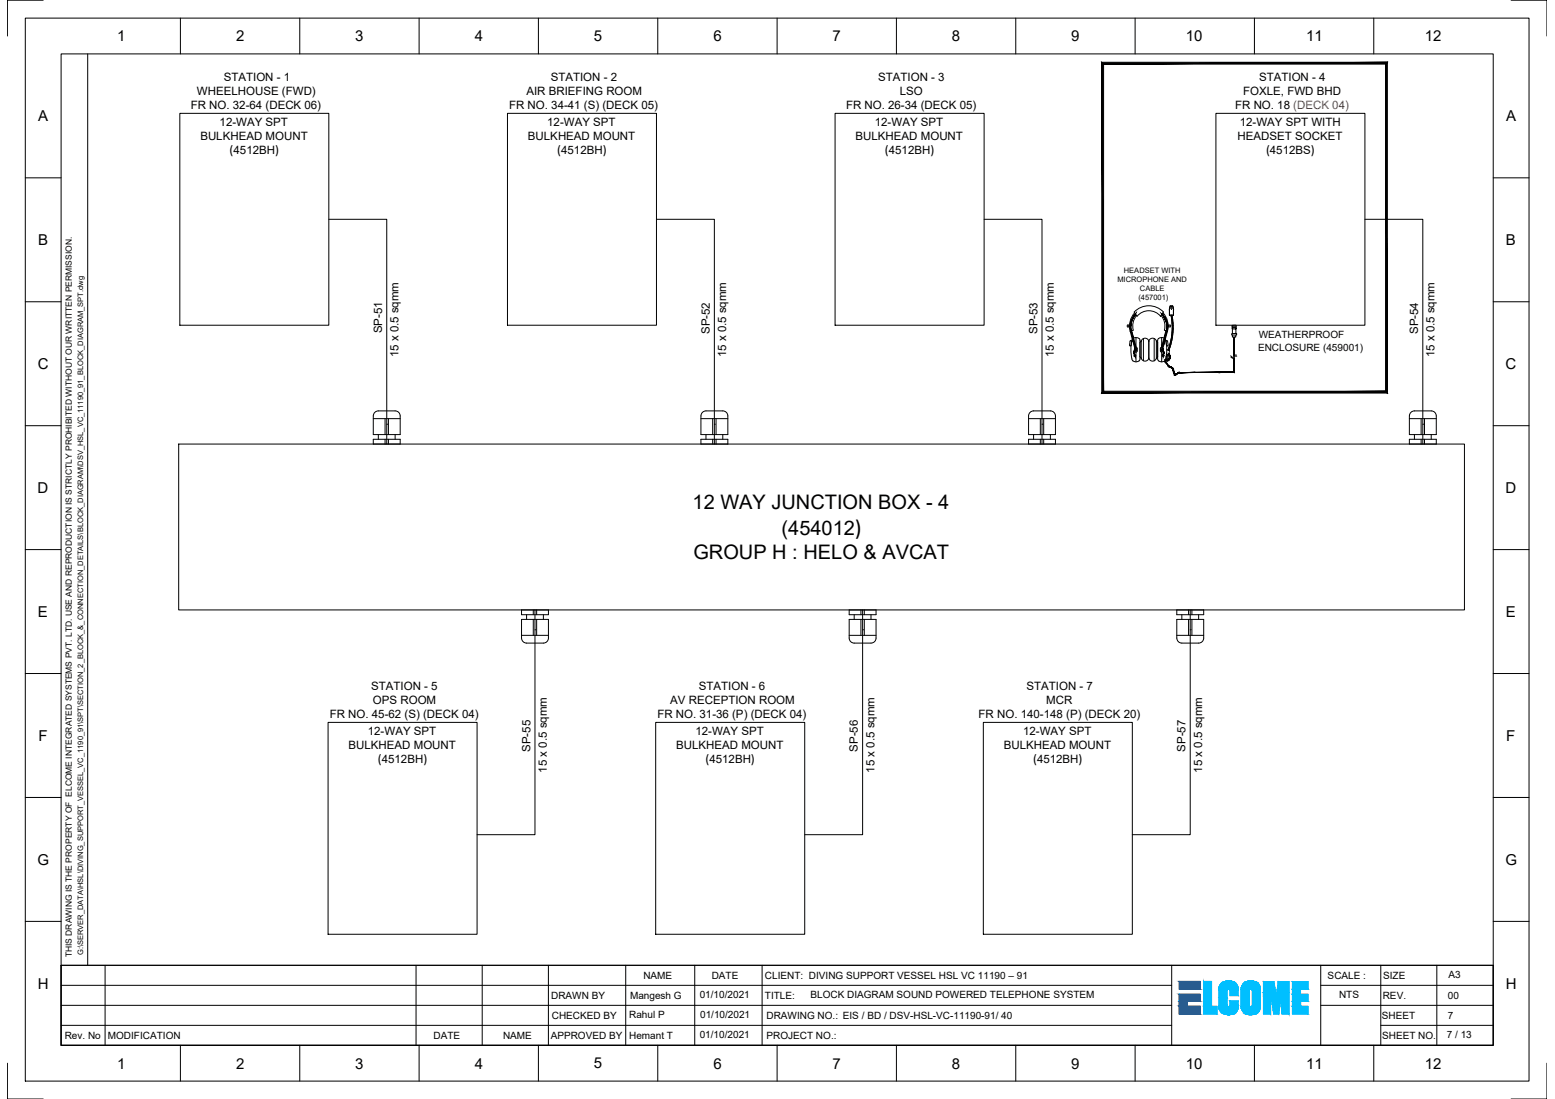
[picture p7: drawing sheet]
<svg xmlns="http://www.w3.org/2000/svg" width="420mm" height="297mm" viewBox="0 0 420 297" stroke-linecap="round" stroke-linejoin="round" font-family="sans-serif">
<defs><g id="words">
<g font-size="5.4">
<text x="187.1" y="137.7">12 WAY JUNCTION BOX - 4</text>
<text x="211.2" y="144.5">(454012)</text>
<text x="187.3" y="151">GROUP H : HELO &amp; AVCAT</text>
</g>
<g font-size="4.1">
<text x="31.7" y="11.2">1</text>
<text x="63.8" y="11.2">2</text>
<text x="96" y="11.2">3</text>
<text x="128.3" y="11.2">4</text>
<text x="160.5" y="11.2">5</text>
<text x="192.8" y="11.2">6</text>
<text x="225" y="11.2">7</text>
<text x="257.2" y="11.2">8</text>
<text x="289.5" y="11.2">9</text>
<text x="320.4" y="11.2">10</text>
<text x="353" y="11.2">11</text>
<text x="384.9" y="11.2">12</text>
<text x="10.3" y="32.8">A</text>
<text x="407" y="32.8">A</text>
<text x="10.3" y="66.3">B</text>
<text x="406.9" y="66.3">B</text>
<text x="10.2" y="99.8">C</text>
<text x="406.8" y="99.8">C</text>
<text x="10.2" y="133.3">D</text>
<text x="406.8" y="133.3">D</text>
<text x="10.3" y="166.7">E</text>
<text x="406.9" y="166.7">E</text>
<text x="10.4" y="200.2">F</text>
<text x="407" y="200.2">F</text>
<text x="10.1" y="233.7">G</text>
<text x="406.7" y="233.7">G</text>
<text x="10.2" y="267.2">H</text>
<text x="406.8" y="267.2">H</text>
<text x="31.7" y="288.8">1</text>
<text x="63.8" y="288.8">2</text>
<text x="96" y="288.8">3</text>
<text x="128.3" y="288.8">4</text>
<text x="160.5" y="288.8">5</text>
<text x="192.8" y="288.8">6</text>
<text x="225" y="288.8">7</text>
<text x="257.2" y="288.8">8</text>
<text x="289.5" y="288.8">9</text>
<text x="320.4" y="288.8">10</text>
<text x="353" y="288.8">11</text>
<text x="384.9" y="288.8">12</text>
</g>
<g font-size="3.5">
<text x="62" y="41.7">(</text>
<text x="150.6" y="41.7">(</text>
<text x="239.1" y="41.7">(</text>
<text x="342.1" y="41.7">(</text>
<text x="102.1" y="206.3">(</text>
<text x="190.6" y="206.3">(</text>
<text x="279.1" y="206.3">(</text>
</g>
<g font-size="3.1">
<text x="60.5" y="21.9">STATION - 1</text>
<text x="148.8" y="21.9">STATION - 2</text>
<text x="237.3" y="21.9">STATION - 3</text>
<text x="340.2" y="21.9">STATION - 4</text>
<text x="51.5" y="29.4">FR NO. 32-64 (DECK 06)</text>
<text x="53.2" y="25.7">WHEELHOUSE (FWD)</text>
<text x="137.6" y="29.4">FR NO. 34-41 (S) (DECK 05)</text>
<text x="142.2" y="25.7">AIR BRIEFING ROOM</text>
<text x="228.6" y="29.4">FR NO. 26-34 (DECK 05)</text>
<text x="243.1" y="25.7">LSO</text>
<text x="333.7" y="29.4">FR NO. 18 (DECK 04)</text>
<text x="335.9" y="25.7">FOXLE, FWD BHD</text>
<text x="59.3" y="34.1">12-WAY SPT</text>
<text x="147.9" y="34.1">12-WAY SPT</text>
<text x="236.4" y="34.1">12-WAY SPT</text>
<text x="335" y="34.1">12-WAY SPT WITH</text>
<text x="54.1" y="37.8">BULKHEAD MOUNT</text>
<text x="63.1" y="41.7">4512BH)</text>
<text x="142.7" y="37.8">BULKHEAD MOUNT</text>
<text x="151.6" y="41.7">4512BH)</text>
<text x="231.2" y="37.8">BULKHEAD MOUNT</text>
<text x="240.2" y="41.7">4512BH)</text>
<text x="334.4" y="37.8">HEADSET SOCKET</text>
<text x="343.1" y="41.7">4512BS)</text>
<text x="103.3" y="90.1" transform="rotate(-90 103.3 90.1)">SP-51</text>
<text x="191.8" y="90.3" transform="rotate(-90 191.8 90.3)">SP-52</text>
<text x="280.3" y="90.3" transform="rotate(-90 280.3 90.3)">SP-53</text>
<text x="383.2" y="90.3" transform="rotate(-90 383.2 90.3)">SP-54</text>
<text x="107.7" y="96.6" transform="rotate(-90 107.7 96.6)">15 x 0.5 sqmm</text>
<text x="196.2" y="96.6" transform="rotate(-90 196.2 96.6)">15 x 0.5 sqmm</text>
<text x="284.7" y="96.6" transform="rotate(-90 284.7 96.6)">15 x 0.5 sqmm</text>
<text x="387.6" y="96.6" transform="rotate(-90 387.6 96.6)">15 x 0.5 sqmm</text>
<text x="100.3" y="186.6">STATION - 5</text>
<text x="100.8" y="190.3">OPS ROOM</text>
<text x="181.1" y="190.3">AV RECEPTION ROOM</text>
<text x="188.8" y="186.6">STATION - 6</text>
<text x="277.4" y="186.6">STATION - 7</text>
<text x="282.7" y="190.3">MCR</text>
<text x="89.1" y="194.1">FR NO. 45-62 (S) (DECK 04)</text>
<text x="177.6" y="194.1">FR NO. 31-36 (P) (DECK 04)</text>
<text x="264.4" y="194.1">FR NO. 140-148 (P) (DECK 20)</text>
<text x="94.2" y="202.4">BULKHEAD MOUNT</text>
<text x="99.4" y="198.7">12-WAY SPT</text>
<text x="143.3" y="203.2" transform="rotate(-90 143.3 203.2)">SP-55</text>
<text x="182.7" y="202.4">BULKHEAD MOUNT</text>
<text x="187.9" y="198.7">12-WAY SPT</text>
<text x="231.8" y="203.2" transform="rotate(-90 231.8 203.2)">SP-56</text>
<text x="271.2" y="202.4">BULKHEAD MOUNT</text>
<text x="276.4" y="198.7">12-WAY SPT</text>
<text x="320.4" y="203.2" transform="rotate(-90 320.4 203.2)">SP-57</text>
<text x="103.2" y="206.3">4512BH)</text>
<text x="147.7" y="208.8" transform="rotate(-90 147.7 208.8)">15 x 0.5 sqmm</text>
<text x="191.7" y="206.3">4512BH)</text>
<text x="236.3" y="208.8" transform="rotate(-90 236.3 208.8)">15 x 0.5 sqmm</text>
<text x="280.2" y="206.3">4512BH)</text>
<text x="324.8" y="208.8" transform="rotate(-90 324.8 208.8)">15 x 0.5 sqmm</text>
</g>
<g font-size="2.7">
<text x="339.9" y="94.7">ENCLOSURE (459001)</text>
<text x="340.1" y="91.5">WEATHERPROOF</text>
<text x="148.9" y="270">DRAWN BY</text>
<text x="170.2" y="269.9">Mangesh G</text>
<text x="173.8" y="264.6">NAME</text>
<text x="189.1" y="269.8">01/10/2021</text>
<text x="192.3" y="264.6">DATE</text>
<text x="206.7" y="264.6">CLIENT: DIVING SUPPORT VESSEL HSL VC 11190 – 91</text>
<text x="206.7" y="270">TITLE:</text>
<text x="219" y="269.9">BLOCK DIAGRAM SOUND POWERED TELEPHONE SYSTEM</text>
<text x="358.7" y="264.6">SCALE :</text>
<text x="361.8" y="269.8">NTS</text>
<text x="373.6" y="270">REV.</text>
<text x="373.7" y="264.6">SIZE</text>
<text x="391.2" y="269.9">00</text>
<text x="391.4" y="264.4">A3</text>
<text x="149.1" y="275.4">CHECKED BY</text>
<text x="170" y="275.1">Rahul P</text>
<text x="189.2" y="275">01/10/2021</text>
<text x="207.1" y="275.4">DRAWING NO.: EIS / BD / DSV-HSL-VC-11190-91/ 40</text>
<text x="373.4" y="275.4">SHEET</text>
<text x="391.2" y="275.4">7</text>
<text x="17.5" y="280.8">Rev. No</text>
<text x="29.1" y="280.8">MODIFICATION</text>
<text x="117.1" y="280.8">DATE</text>
<text x="135.9" y="280.8">NAME</text>
<text x="148.8" y="280.8">APPROVED BY</text>
<text x="170" y="280.8">Hemant T</text>
<text x="189.1" y="280.6">01/10/2021</text>
<text x="207.1" y="280.8">PROJECT NO.:</text>
<text x="373.5" y="280.8">SHEET NO.</text>
<text x="390.9" y="280.6">7 / 13</text>
</g>
<text font-size="2.3" x="19.4" y="258.8" transform="rotate(-90 19.4 258.8)">THIS DRAWING IS THE PROPERTY OF ELCOME INTEGRATED SYSTEMS PVT. LTD. USE AND REPRODUCTION IS STRICTLY PROHIBITED WITHOUT OUR WRITTEN PERMISSION.</text>
<g font-size="2">
<text x="301.9" y="76.2">MICROPHONE AND</text>
<text x="303.7" y="73.8">HEADSET WITH</text>
<text x="307.6" y="81.1">(457001)</text>
<text x="308" y="78.7">CABLE</text>
<text x="22.5" y="258.2" transform="rotate(-90 22.5 258.2)">G:\SERVER_DATA\HSL\DIVING_SUPPORT_VESSEL_VC_1190_91\SPT\SECTION_2_BLOCK_&amp;_CONNECTION_DETAILS\BLOCK_DIAGRAM\DSV_HSL_VC_11190_91_BLOCK_DIAGRAM_SPT.dwg</text>
</g>
</g></defs>
<!-- layer: 0 -->
<g fill="none" stroke="#000" stroke-width=".27">
<path d="M6.8 4.9h406.3v287.3h-406.3zM11.7 .1h-9.7v9.6M16.5 14.6h387v267.9h-387zM23.7 14.6v246.3M48.7 4.9v9.7M81 4.9v9.7M113.2 4.9v9.7M145.5 4.9v9.7M177.7 4.9v9.7M210 4.9v9.7M242.2 4.9v9.7M274.5 4.9v9.7"/>
<path d="M306.7 4.9v9.7M338.9 4.9v9.7M371.2 4.9v9.7M408.3 .1h9.7v9.6M48.6 30.6h40.2v57.3h-40.2zM137.1 30.6h40.3v57.3h-40.3zM225.6 30.6h40.3v57.3h-40.3zM328.5 30.6h40.3v57.3h-40.3zM6.8 48.1h9.7M88.8 59.3h15.7v60.7M177.4 59.3h15.6v60.7M265.9 59.3h15.6v60.7"/>
<path d="M368.8 59.3h15.6v60.7M403.5 48.1h9.6M6.8 81.6h9.7M304.6 87.9h.6v.5h-.6zM305 87.9v.5M305.4 89.5l.4-.1 1.4 5.1-.2 .2-.3-.1zM305.8 92.3l-.2-.2-.3 .1-.1 1.1 .2 .2 .2-.2 .2-1M306 91.7a9.2 9.2 0 0 0 .1 5.8 1.18 1.18 0 0 0 1.9-.5M306.3 91.4l1.1-.1 .6 .5v5.2M306.6 84.5a5.2 5.2 0 0 0-1.2 5M306.9 91.2v2.5M306.9 94.7v3.1"/>
<path d="M307 93.9l.3 .3-.2 .9-.5-.1v-.9M307.1 85.3l-.9 1.6-.1 1.1 .1 1.2-.8 .3M308 96.4l.4 .4M308.4 96.8a1.06 1.06 0 0 0 .9 .8 1.06 1.06 0 0 0 1.1-.7M308.4 92.2l-.4 .4M308.4 92.2v4.6M308.9 91.5v6M310.4 92.1v.1M310.4 92.1a1.06 1.06 0 0 0-1.1-.7 1.06 1.06 0 0 0-.9 .8M310.4 96.8v.1M310.4 92.2v4.6M310.4 92.1a1.06 1.06 0 0 1 1.1-.7 1.06 1.06 0 0 1 1 .8"/>
<path d="M311.9 91.5v6M312.5 92.2l.3 .4M312.5 92.2v4.6M312.5 96.8a1.06 1.06 0 0 1-1 .8 1.06 1.06 0 0 1-1.1-.7M312.8 96.4l-.3 .4M313.5 85.4l.1 .1a4.1 4.1 0 0 0-6.4 0l-.7-1.2a5.5 5.5 0 0 1 7.9 0l-.8 1.2M313.7 85.3l.9 1.6 .2 1.1-.2 1.2M313.8 93.9l-.3 .3 .2 .9 .5-.1v-.9M313.9 91.2v2.5M313.9 94.7v3.1M314 84.8l-.1 .3M314.2 84.5a5.2 5.2 0 0 1 1.3 5l-1.4 5.1-.3 .1-.1-.2 1.3-5.1 .5 .1-.9-.3"/>
<path d="M314.5 91.4l-1.1-.1-.6 .5v5.2M314.6 97.6l1.1 1.3M314.8 97.4l.9 1.5M314.9 91.7a9.4 9.4 0 0 1-.2 5.8 1.18 1.18 0 0 1-1.9-.5M314.9 97.6l-.2 .1M315 97.7l-.2 .1M315.1 97.8l-.2 .2M315.1 96.4v.1M315.1 96.4h.1M315.1 96.3h.1M315.2 97.9l-.2 .2M315.2 98.1l-.1 .1"/>
<path d="M315.2 94.5l.8 .2-.2 1.1-.6-.1M315.3 95.7l.5 .1-.3 1.3-.5-.1zM315.3 98.2l-.1 .1M315.4 98.3l-.1 .1M315.5 98.5h-.1M315.5 95.8l-.2 1.3M315.6 98.6l-.1 .1M315.6 93.3l-.1-1.1-.3-.1-.2 .2 .2 1 .2 .2 .2-.2M315.6 94.5l.3 .1M315.6 87.9h.6v.5h-.6zM315.7 98.7l-.1 .1M315.7 94.4h.2"/>
<path d="M315.7 94.2l.3 .1M315.8 94.1l.2 .1M315.8 98.8l-.1 .1M315.8 94l.2 .1M315.8 87.9v.5M315.8 93.9l.3 .1M315.9 93.8h.2M315.9 93.6l.3 .1M316 93.5l.2 .1M316 84v1.2h1.1v-1.2M316 83.9l.2-1.2h.6l.3 1.2M316 93.4l.2 .1"/>
<path d="M316.1 93.3l.2 .1M316.1 93.2h.2M316.1 93l.3 .1M316.2 92.9l.2 .1M316.2 82.7l-.2 1.3M316.2 92.8l.2 .1M316.2 92.7h.3M316.2 92.5l.3 .1M316.3 92.4l.2 .1M316.3 92.3l.2 .1M316.3 92.2h.3M316.4 92.1h.2"/>
<path d="M316.4 91.9l.2 .1M316.4 85.2a16.6 16.6 0 0 1-.8 9.4M316.4 85.2h.3a16.9 16.9 0 0 1-.9 9.4h-.2M316.4 91.8l.3 .1M316.4 91.7h.3M316.5 91.6h.2M316.5 91.4l.2 .1M316.5 91.3l.2 .1M316.5 91.2h.3M316.5 91l.3 .1M316.6 90.9l.2 .1M316.6 90.8l.2 .1"/>
<path d="M316.6 90.7h.2M316.6 90.5l.3 .1M316.6 90.4l.3 .1M316.6 90.3h.3M316.7 90.2h.2M316.7 90.1h.2M316.7 87h.2M316.7 89.9h.2M316.7 87.1h.2M316.7 85.3l-.3 .1M316.7 89.8h.2M316.7 89.7h.2"/>
<path d="M316.7 87.2h.2M316.7 85.5h-.2M316.7 87.4h.2h-.2M316.7 89.5l.2 .1M316.7 89.4h.3M316.7 89.3h.3M316.7 87.6h.3M316.7 87.5h.3M316.7 85.6h-.2M316.7 88.9h.3h-.3M316.7 89.2h.3M316.7 89l.3 .1"/>
<path d="M316.7 88h.3M316.7 88.8h.3M316.7 88.6l.3 .1M316.7 88.5h.3M316.7 88.2h.3M316.7 85.7l-.2 .1M316.8 85.8l-.3 .1M316.8 86h-.3M316.8 86.1h-.3M316.8 86.2l-.2 .1M316.8 86.3l-.2 .1M316.9 86.5h-.3"/>
<path d="M316.9 86.6h-.3M316.9 82.7l.2 1.3M316.9 86.7l-.3 .1M316.9 86.9h-.2M317 87.8h-.3M317 88.4h-.3M317 88.3h-.3M317 87.9h-.3M334.1 96a.85 .85 0 0 0-1 .6l-.6-.4M334.2 96.3a.68 .68 0 0 0-.9 .6l-.7-.4M403.5 81.6h9.6M6.8 115.1h9.7"/>
<path d="M100.9 118.7h7.2v1.3h-7.2zM100.9 113.2h7.2M101.4 111.3l.8-.2h4.6a1.36 1.36 0 0 1 1.3 1.3v5.1h-7.2v-5.1zM102.2 117.5v1.2M104 113.2v4.3M104 118.7v1.3M104.5 114.7h.1M105 113.2v4.3M105 118.7v1.3M106.8 117.5v1.2M189.4 118.7h7.3v1.3h-7.3zM189.4 113.2h7.3"/>
<path d="M190 111.3l.8-.2h4.5a1.36 1.36 0 0 1 1.4 1.3v5.1h-7.3v-5.1zM190.8 117.5v1.2M192.6 113.2v4.3M192.6 118.7v1.3M193 114.7h.1M193.5 113.2v4.3M193.5 118.7v1.3M195.3 117.5v1.2M277.9 118.7h7.3v1.3h-7.3zM277.9 113.2h7.3M278.2 111.6l1.1-.5h4.5a1.36 1.36 0 0 1 1.4 1.3v5.1h-7.3v-5.1zM279.3 117.5v1.2"/>
<path d="M281.1 113.2v4.3M281.1 118.7v1.3M281.5 114.7h.1M282 113.2v4.3M282 118.7v1.3M283.8 117.5v1.2M317.1 100.3h.1M322.9 100.7h.1M380.8 118.7h7.3v1.3h-7.3zM380.8 113.2h7.3M380.8 112.4a1.36 1.36 0 0 1 1.4-1.3h4.5a1.36 1.36 0 0 1 1.4 1.3v5.1h-7.3v-5.1M382.2 117.5v1.2"/>
<path d="M384 113.2v4.3M384 118.7v1.3M384.4 114.7h.1M384.9 113.2v4.3M384.9 118.7v1.3M386.7 117.5v1.2M403.5 115.1h9.6M48.3 120h347.4v44.9h-347.4zM6.8 148.5h9.7M403.5 148.5h9.6M140.9 167.4h7.3v5.1a1.36 1.36 0 0 1-1.4 1.3h-4.5a1.38 1.38 0 0 1-1.4-1.3zM140.9 164.9h7.3v1.2h-7.3z"/>
<path d="M140.9 171.7h7.3M142.3 166.1v1.3M144.1 164.9v1.2M144.1 167.4v4.3M144.5 170.2h.1M144.5 164.9v60.7h-15.6M145 164.9v1.2M145 167.4v4.3M146.8 166.1v1.3M229.4 167.4h7.3v5.1a1.36 1.36 0 0 1-1.4 1.3h-4.5a1.36 1.36 0 0 1-1.4-1.3zM229.4 164.9h7.3v1.2h-7.3zM229.4 171.7h7.3"/>
<path d="M230.8 166.1v1.3M232.6 164.9v1.2M232.6 167.4v4.3M233.1 170.2h.1M233.1 164.9v60.7h-15.7M233.5 164.9v1.2M233.5 167.4v4.3M235.3 166.1v1.3M318 167.4h7.2v5.1a1.36 1.36 0 0 1-1.3 1.3h-4.6a1.38 1.38 0 0 1-1.3-1.3zM318 164.9h7.2v1.2h-7.2zM318 171.7h7.2M319.3 166.1v1.3"/>
<path d="M321.2 164.9v1.2M321.2 167.4v4.3M321.6 170.2h.1M321.6 164.9v60.7h-15.6M322.1 164.9v1.2M322.1 167.4v4.3M323.9 166.1v1.3M6.8 182h9.7M88.6 195.2h40.3v57.3h-40.3zM177.2 195.2h40.2v57.3h-40.2zM265.7 195.2h40.3v57.3h-40.3zM403.5 182h9.6"/>
<path d="M6.8 215.5h9.7M403.5 215.5h9.6M6.8 249h9.7M403.5 249h9.6M16.5 260.9h387v21.6h-387zM16.5 266.3h300.1M16.5 271.7h300.1M16.5 277.1h300.1M28.4 260.9v21.6M112.4 260.9v21.6M130.3 260.9v21.6M148.2 260.9v21.6"/>
<path d="M169.1 260.9v21.6M187.7 260.9v21.6M205.9 260.9v21.6M316.6 260.9v21.6M356.9 266.3h46.6M356.9 271.7h46.6M356.9 260.9v21.6M373.1 277.1h30.4M373.1 260.9v21.7M388.2 260.9v21.6M2 287.4v9.6h9.7M48.7 282.5v9.7"/>
<path d="M81 282.5v9.7M113.2 282.5v9.7M145.5 282.5v9.7M177.7 282.5v9.7M210 282.5v9.7M242.2 282.5v9.7M274.5 282.5v9.7M306.7 282.5v9.7M338.9 282.5v9.7M371.2 282.5v9.7M418 287.4v9.6h-9.7"/>
<circle cx="306.6" cy="96.2" r=".25"/>
<circle cx="306.9" cy="94.5" r=".15"/>
<circle cx="313.9" cy="94.5" r=".15"/>
<circle cx="314.3" cy="96.1" r=".25"/>
<circle cx="316.2" cy="83.3" r=".04"/>
<circle cx="316.5" cy="83.3" r=".04"/>
<circle cx="316.5" cy="82.9" r=".04"/>
<circle cx="316.5" cy="83.6" r=".04"/>
<circle cx="316.8" cy="83.3" r=".04"/>
</g>
<g fill="#005cb8" stroke="#005cb8" stroke-width=".27">
<path d="M318.6 265.3l5.7 2.1v-2.1zM318.6 265.3l5.7 2.1h-5.7z"/>
<path d="M318.6 268.7l5.7 2v-2zM318.6 268.7l5.7 2h-5.7z"/>
<path d="M318.6 270.7l2.2 1.3v-1.3zM318.6 270.7l2.2 1.3h-2.2z"/>
<path d="M318.6 272l5.7 2.1v-2.1zM318.6 272l5.7 2.1h-5.7z"/>
</g>
<path d="M318.6 268.7h5.7v2h-3.5v1.3h3.5v2.1h-5.7zM318.6 265.3h5.7v2.1h-5.7z" fill="none" stroke="#005cb8" stroke-width=".27"/>
<g fill="#00bfff" stroke="#00bfff" stroke-width=".27">
<path d="M331.7 265.1h.6z"/>
<path d="M331.6 274.3h.8z"/>
<path d="M337.6 265.2h.6z"/>
<path d="M337.3 274.2h1.1z"/>
<path d="M325.2 265.3l2.2 6.7v-6.7zM325.2 265.3l2.2 6.7h-2.2z"/>
<path d="M325.2 272l3.6 2.1v-2.1zM325.2 272l3.6 2.1h-3.6z"/>
<path d="M331.7 265.1l.7 .1zM331.6 265.2h.8z"/>
<path d="M331.6 265.2h1.1zM331.3 265.2h1.4z"/>
<path d="M331.3 265.2h1.4zM331.2 265.2h1.5z"/>
<path d="M331.2 265.2l1.8 .1zM331.1 265.3h1.9z"/>
<path d="M331.1 265.3h2zM330.9 265.3h2.2z"/>
<path d="M330.9 265.3l2.4 .1zM330.8 265.4h2.5z"/>
<path d="M330.8 265.4h2.6zM330.5 265.4h2.9z"/>
<path d="M330.5 265.4l3 .1zM330.5 265.5h3z"/>
<path d="M330.5 265.5l3.2 .1zM330.2 265.6l.3-.1 3.2 .1z"/>
<path d="M330.2 265.6h3.6zM330.2 265.6h3.6z"/>
<path d="M330.2 265.6l3.7 .2zM330 265.8h3.9z"/>
<path d="M330 265.8h4zM330 265.8h4z"/>
<path d="M330 265.8l4.1 .2zM330 265.8l4.1 .2h-4.3z"/>
<path d="M329.8 266l4.3 .1zM329.8 266l4.3 .1h-4.3z"/>
<path d="M329.8 266.1l4.4 .1zM329.8 266.1l4.4 .1z"/>
<path d="M329.7 266.2l4.6 .1-.1-.1zM329.7 266.2l4.6 .1h-4.7z"/>
<path d="M329.6 266.3l4.7 .1zM329.6 266.3l4.7 .1z"/>
<path d="M329.6 266.4l4.8 .2-.1-.2zM329.6 266.4l4.8 .2h-4.9z"/>
<path d="M329.5 266.6h4.9zM329.5 266.6h4.9z"/>
<path d="M329.4 266.6l5.1 .2-.1-.2zM329.4 266.6l5.1 .2h-5.1z"/>
<path d="M329.4 266.8l5.1 .1zM329.4 266.8l5.1 .1z"/>
<path d="M329.4 266.9l5.1 .2v-.2zM329.4 266.9l5.1 .2h-5.1z"/>
<path d="M329.4 267.1l5.1 .1zM329.4 267.1l5.1 .1z"/>
<path d="M332 267.2h2.5zM332 267.2h2.5z"/>
<path d="M329.4 267.2h2.5zM329.4 267.2h2.5z"/>
<path d="M332.1 267.2l2.4 .1zM332.1 267.2l2.4 .1z"/>
<path d="M329.4 267.2h2.5zM329.4 267.2l2.4 .1z"/>
<path d="M332.1 267.3h2.4zM332.1 267.3h2.4z"/>
<path d="M329.4 267.3h2.4zM329.4 267.3h2.3z"/>
<path d="M332.2 267.3l2.3 .1zM332.2 267.3l2.3 .1z"/>
<path d="M329.4 267.3h2.3zM329.4 267.3l2.3 .1z"/>
<path d="M332.2 267.4h2.3zM332.2 267.4h2.3z"/>
<path d="M332.3 267.4h2.2zM332.3 267.4h2.2z"/>
<path d="M329.4 267.4h2.3zM329.4 267.4h2.2z"/>
<path d="M332.3 267.4l2.2 .1zM332.3 267.4l2.2 .1z"/>
<path d="M329.4 267.4h2.2zM329.4 267.4l2.2 .1z"/>
<path d="M332.3 267.5h2.2zM332.3 267.5h2.2z"/>
<path d="M329.4 267.5h2.2zM329.4 267.5h2.2z"/>
<path d="M332.3 267.5l2.2 .1zM332.3 267.5l2.2 .1z"/>
<path d="M329.4 267.5h2.2zM329.4 267.5l2.2 .1z"/>
<path d="M332.3 267.6l2.2 1.5v-1.5zM332.3 267.6l2.2 1.5h-2.2z"/>
<path d="M329.4 267.6l2.2 2.1v-2.1zM329.4 267.6l2.2 2.1h-2.2z"/>
<path d="M332.3 270.5l2.2 1.3v-1.3zM332.3 270.5l2.2 1.3h-2.2z"/>
<path d="M329.4 269.7l2.2 2.1v-2.1zM329.4 269.7l2.2 2.1h-2.2z"/>
<path d="M332.3 271.8h2.2zM332.3 271.8h2.2z"/>
<path d="M329.4 271.8h2.2zM329.4 271.8h2.2z"/>
<path d="M332.3 271.8l2.2 .1zM332.3 271.8l2.2 .1z"/>
<path d="M329.4 271.8l2.2 .1zM329.4 271.8l2.2 .1z"/>
<path d="M332.3 271.9l2.2 .1zM332.3 271.9l2.2 .1z"/>
<path d="M329.4 271.9l2.2 .1zM329.4 271.9l2.2 .1z"/>
<path d="M332.3 272h2.2zM332.3 272h2.2z"/>
<path d="M332.2 272h2.3zM332.2 272h2.3z"/>
<path d="M329.4 272h2.3zM329.4 272h2.3z"/>
<path d="M332.2 272l2.3 .1zM332.2 272.1h2.3z"/>
<path d="M329.4 272l2.3 .1zM329.4 272l2.3 .1z"/>
<path d="M332.2 272.1h2.3zM332.1 272.1h2.4z"/>
<path d="M329.4 272.1h2.4zM329.4 272.1h2.4z"/>
<path d="M332.1 272.1h2.4zM332.1 272.1h2.4z"/>
<path d="M329.4 272.1h2.5zM329.4 272.1h2.5z"/>
<path d="M332.1 272.1h2.4zM332 272.1h2.5z"/>
<path d="M329.4 272.1h2.5zM329.4 272.1h2.5z"/>
<path d="M329.4 272.1l5.1 .2v-.2zM329.4 272.1l5.1 .2h-5.1z"/>
<path d="M329.4 272.3l5.1 .2v-.2zM329.4 272.3l5.1 .2h-5.1z"/>
<path d="M329.4 272.5l5.1 .1zM329.4 272.5l5.1 .1z"/>
<path d="M329.4 272.6l5 .2 .1-.2zM329.4 272.6l5 .2h-5z"/>
<path d="M329.4 272.8h5zM329.4 272.8h5z"/>
<path d="M329.5 272.8l4.8 .2 .1-.2zM329.5 272.8l4.8 .2h-4.7z"/>
<path d="M329.6 273h4.7zM329.6 273l4.7 .1z"/>
<path d="M329.6 273.1l4.6 .1 .1-.1zM329.6 273.1l4.6 .1z"/>
<path d="M329.7 273.2h4.5zM329.7 273.2l4.4 .1z"/>
<path d="M329.8 273.3h4.3zM329.8 273.3l4.3 .1z"/>
<path d="M329.8 273.4h4.3zM329.8 273.4l4.2 .2z"/>
<path d="M330 273.6h4zM330 273.6h3.9z"/>
<path d="M330 273.6h3.9zM330 273.6l3.8 .2z"/>
<path d="M330.2 273.8h3.6zM330.2 273.8h3.5z"/>
<path d="M330.2 273.8h3.5zM330.2 273.8l3.3 .1z"/>
<path d="M330.5 273.9h3zM330.5 273.9l2.9 .1z"/>
<path d="M330.5 274h2.9zM330.5 274h2.8z"/>
<path d="M330.8 274h2.5zM330.8 274l2.3 .1z"/>
<path d="M330.9 274.1h2.2zM330.9 274.1h2.1z"/>
<path d="M331.1 274.1h1.9zM331.1 274.1l1.6 .1z"/>
<path d="M331.2 274.2h1.5zM331.2 274.2h1.5z"/>
<path d="M331.3 274.2h1.4zM331.3 274.2l1.1 .1z"/>
<path d="M331.6 274.3h.7zM331.7 274.3h.6z"/>
<path d="M337.6 265.2h.8zM337.3 265.2h1.1z"/>
<path d="M337.3 265.2h1.3zM337.2 265.2h1.4z"/>
<path d="M337.2 265.2h1.6zM337.1 265.2h1.7z"/>
<path d="M337.1 265.2l1.9 .1zM336.9 265.3h2.1z"/>
<path d="M336.9 265.3h2.3zM336.8 265.3h2.4z"/>
<path d="M336.8 265.3l2.5 .1zM336.7 265.4h2.6z"/>
<path d="M336.7 265.4h2.7zM336.5 265.4h2.9z"/>
<path d="M336.5 265.4l3 .1zM336.5 265.5h3z"/>
<path d="M336.5 265.5l3.2 .1zM336.3 265.6h3.4z"/>
<path d="M336.3 265.6h3.4zM336.2 265.6h3.5z"/>
<path d="M336.2 265.6l3.7 .2zM336.1 265.8l.1-.2 3.7 .2z"/>
<path d="M336.1 265.8h3.8zM336.1 265.8h3.8z"/>
<path d="M336 265.8l4.1 .2-.2-.2zM336 265.8l4.1 .2h-4.2z"/>
<path d="M335.9 266h4.2zM335.9 266h4.2z"/>
<path d="M335.8 266l4.4 .2-.1-.2zM335.8 266l4.4 .2h-4.5z"/>
<path d="M335.7 266.2h4.6zM335.7 266.2h4.6z"/>
<path d="M335.7 266.2l4.7 .2-.1-.2zM335.7 266.2l4.7 .2h-4.8z"/>
<path d="M335.6 266.4l4.8 .1zM335.6 266.4l4.8 .1z"/>
<path d="M335.6 266.5l4.9 .2-.1-.2zM335.6 266.5l4.9 .2h-5.1z"/>
<path d="M335.4 266.7h5.1zM335.4 266.7h5.1z"/>
<path d="M335.4 266.7l5.1 .3v-.3zM335.4 266.7l5.1 .3h-5.1z"/>
<path d="M335.4 267l5.1 .3v-.3zM335.4 267l5.1 .3h-5.1z"/>
<path d="M338 267.3h2.5zM338 267.3h2.5z"/>
<path d="M335.4 267.3h2.5zM335.4 267.3h2.5z"/>
<path d="M338.1 267.3h2.4zM338.1 267.3h2.4z"/>
<path d="M335.4 267.3h2.5zM335.4 267.3h2.4z"/>
<path d="M338.1 267.3h2.4zM338.1 267.3h2.4z"/>
<path d="M335.4 267.3h2.4zM335.4 267.3h2.3z"/>
<path d="M338.2 267.3l2.3 .1zM338.2 267.3l2.3 .1z"/>
<path d="M335.4 267.3h2.3zM335.4 267.3l2.3 .1z"/>
<path d="M338.3 267.4h2.2zM338.3 267.4h2.2z"/>
<path d="M335.4 267.4h2.3zM335.4 267.4h2.2z"/>
<path d="M338.3 267.4l2.2 .1zM338.3 267.4l2.2 .1z"/>
<path d="M335.4 267.4h2.2zM335.4 267.4l2.2 .1z"/>
<path d="M338.3 267.5l2.2 .1zM338.3 267.5l2.2 .1z"/>
<path d="M335.4 267.5h2.2zM335.4 267.5l2.2 .1z"/>
<path d="M338.4 267.6l2.1 .1zM338.4 267.6l2.1 .1z"/>
<path d="M335.4 267.6h2.2zM335.4 267.6l2.2 .1z"/>
<path d="M338.4 267.7l2.1 4v-4zM338.4 267.7l2.1 4h-2.1z"/>
<path d="M335.4 267.7l2.2 4v-4zM335.4 267.7l2.2 4h-2.2z"/>
<path d="M338.4 271.7l2.1 .1zM338.4 271.7l2.1 .1z"/>
<path d="M335.4 271.7l2.2 .1zM335.4 271.7l2.2 .1z"/>
<path d="M338.4 271.8l2.1 .1zM338.4 271.8l2.1 .1z"/>
<path d="M335.4 271.8l2.2 .1zM335.4 271.8l2.2 .1z"/>
<path d="M338.3 271.9h2.2zM338.3 271.9h2.2z"/>
<path d="M338.3 271.9h2.2zM338.3 271.9h2.2z"/>
<path d="M335.4 271.9h2.2zM335.4 271.9h2.2z"/>
<path d="M338.3 271.9l2.2 .1zM338.3 271.9l2.2 .1z"/>
<path d="M335.4 271.9l2.3 .1zM335.4 271.9l2.3 .1z"/>
<path d="M338.3 272h2.2zM338.2 272h2.3z"/>
<path d="M335.4 272h2.3zM335.4 272h2.3z"/>
<path d="M338.2 272l2.3 .1zM338.1 272.1h2.4z"/>
<path d="M335.4 272l2.4 .1zM335.4 272l2.4 .1z"/>
<path d="M338.1 272.1h2.4zM338 272.1h2.5z"/>
<path d="M335.4 272.1h2.5zM335.4 272.1h2.5z"/>
<path d="M338 272.1h2.5zM338 272.1h2.5z"/>
<path d="M335.4 272.1h2.6zM335.4 272.1h2.6z"/>
<path d="M335.4 272.1l5.1 .1zM335.4 272.1l5.1 .1z"/>
<path d="M335.4 272.2l5.1 .2v-.2zM335.4 272.2l5.1 .2h-5.1z"/>
<path d="M335.4 272.4l5.1 .1zM335.4 272.4l5.1 .1z"/>
<path d="M335.4 272.5l5.1 .2v-.2zM335.4 272.5l5.1 .2h-5.1z"/>
<path d="M335.4 272.7h5.1zM335.4 272.7l5.1 .1z"/>
<path d="M335.5 272.8l4.9 .2 .1-.2zM335.5 272.8l4.9 .2h-4.8z"/>
<path d="M335.6 273h4.8zM335.6 273h4.7z"/>
<path d="M335.6 273l4.6 .2 .1-.2zM335.6 273l4.6 .2h-4.5z"/>
<path d="M335.7 273.2h4.5zM335.7 273.2l4.5 .1z"/>
<path d="M335.8 273.3l4.3 .1 .1-.1zM335.8 273.3l4.3 .1h-4.2z"/>
<path d="M335.9 273.4h4.2zM335.9 273.4l4.1 .1z"/>
<path d="M335.9 273.5l4 .1 .1-.1zM335.9 273.5l4 .1z"/>
<path d="M336.1 273.6h3.8zM336.1 273.6l3.7 .1z"/>
<path d="M336.2 273.7h3.6zM336.2 273.7l3.5 .1z"/>
<path d="M336.3 273.8h3.4zM336.3 273.8l3.3 .1z"/>
<path d="M336.4 273.9h3.2zM336.4 273.9l3 .1z"/>
<path d="M336.5 274h2.9zM336.5 274h2.8z"/>
<path d="M336.7 274h2.6zM336.7 274l2.5 .1z"/>
<path d="M336.8 274.1h2.4zM336.8 274.1h2.2z"/>
<path d="M336.9 274.1h2.1zM336.9 274.1l1.9 .1z"/>
<path d="M337.1 274.2h1.7zM337.1 274.2h1.5z"/>
<path d="M337.2 274.2h1.4zM337.2 274.2h1.2z"/>
<path d="M337.3 274.2l.9 .1zM337.6 274.3h.6z"/>
<path d="M345.4 265.3l2.9 2.9v-2.9zM345.4 265.3l2.9 2.9h-3.3z"/>
<path d="M346.3 268.2l2 .1zM346.3 268.2l2 .1z"/>
<path d="M345 268.2h1.3zM345 268.2l1.3 .1z"/>
<path d="M341.4 265.3l3.3 3-.5-3zM341.4 265.3l3.3 3h-3.3z"/>
<path d="M345 268.3l1.2 1.1 .1-1.1zM345 268.3l1.2 1.1h-1.4z"/>
<path d="M343.3 268.3l1.5 1.1-.1-1.1zM343.3 268.3l1.5 1.1h-1.3z"/>
<path d="M341.4 268.3l1.9 1.1v-1.1zM341.4 268.3l1.9 1.1h-1.9z"/>
<path d="M341.4 269.4l1.9 4.6v-4.6zM341.4 269.4l1.9 4.6h-1.9z"/>
<path d="M343.5 269.4l2 4.7 .7-4.7zM343.5 269.4l2 4.7h-1.4z"/>
<path d="M346.3 268.3l2 5.8v-5.8zM346.3 268.3l2 5.8h-2z"/>
<path d="M349.2 265.3l4.3 2.1v-2.1zM349.2 265.3l4.3 2.1h-4.3z"/>
<path d="M349.2 267.4l2.2 1.3v-1.3zM349.2 267.4l2.2 1.3h-2.2z"/>
<path d="M349.2 268.7l4.2 2v-2zM349.2 268.7l4.2 2h-4.2z"/>
<path d="M349.2 270.7l2.2 1.3v-1.3zM349.2 270.7l2.2 1.3h-2.2z"/>
<path d="M349.2 272l4.2 2.1v-2.1zM349.2 272l4.2 2.1h-4.2z"/>
</g>
<path d="M325.2 265.3h2.2v6.7h1.4v2.1h-3.6zM332.7 265.2a2.12 2.12 0 0 1 1.8 2.2v1.7h-2.2v-1.7l-.3-.2-.4 .2v4.4l.4 .3 .3-.2v-1.4h2.2v1.5M332.7 265.2a2.7 2.7 0 0 0-3.3 1.7v5.6a2.56 2.56 0 0 0 3.3 1.7M334.6 272a2.13 2.13 0 0 1-1.9 2.2M336.1 265.8a2.98 2.98 0 0 1 4.3 .7l.1 5.9a2.62 2.62 0 0 1-3.6 1.7l-.8-.5-.7-1.2v-5.4zM337.6 267.7v4a.41 .41 0 0 0 .4 .4 .41 .41 0 0 0 .4-.4v-4M337.6 267.7a.41 .41 0 0 1 .4-.4 .41 .41 0 0 1 .4 .4M341.4 265.3h2.8l.6 4.1 .6-4.1h2.9v8.8h-2v-5.9l-.8 5.9h-1.4l-.8-5.8v5.7h-1.9zM349.2 265.3h4.3v2.1h-2.1v1.3h2v2h-2v1.3h2v2.1h-4.2z" fill="none" stroke="#00bfff" stroke-width=".27"/>
<g fill="#000" stroke="#000" stroke-width=".27">
<path d="M297.7 16.8l.5 .5 76.7-.5zM298.2 17.3l76.7-.5-.5 .5zM374.9 16.8l-.5 .5 .5 88.9zM374.4 17.3l.5 88.9-.5-.5zM297.7 106.2h77.2l-.5-.5zM298.2 105.7h76.2l-76.7 .5zM297.7 16.8v89.4l.5-.5zM297.7 16.8l.5 .5v88.4z"/>
<path d="M306.5 95.9l.2 .3zM306.5 95.9l.2 .3zM306.5 95.7l.1 .2zM306.5 95.7l.1 .2zM306.5 95.4l.1 .3zM306.5 95.4l.1 .3zM306.5 95.1v.3zM306.5 95.1v.3zM306.5 94.9v.2zM306.5 94.9v.2zM306.6 94.7v.2zM306.6 94.7v.2zM306.7 94.4l-.1 .3zM306.7 94.4l-.1 .3zM306.7 94.2v.2zM306.7 94.2v.2zM306.8 93.9v.3zM306.8 93.9v.3zM306.8 93.8v.2zM306.8 93.8v.2zM306.7 93.5l.1 .3zM306.7 93.5l.1 .3zM306.6 93.3l.2 .2zM306.6 93.3l.2 .2zM306.4 92.9l.3 .3zM306.4 92.9l.3 .3zM306.4 92.8l.1 .1zM306.4 92.8l.1 .1zM306.3 92.5l.2 .3zM306.3 92.5l.2 .3zM306.2 92.3l.2 .2zM306.2 92.3l.2 .2zM306.2 92.1l.1 .2zM306.2 92.1l.1 .2zM306.1 91.8l.1 .3zM306.1 91.8l.1 .3zM306.1 91.6l.1 .2zM306.1 91.6l.1 .2zM306 91.3l.2 .3zM306 91.3l.2 .3zM306 91.1l.1 .2zM306 91.1l.1 .2zM306 90.8l.1 .3zM306 90.8l.1 .3zM305.9 90.5l.1 .3zM305.9 90.5l.1 .3zM305.8 90.4l.1 .1zM305.8 90.4l.1 .1zM305.8 90.1l.1 .2zM305.8 90.1l.1 .2zM305.7 89.9l.1 .2zM305.7 89.9l.1 .2zM305.6 89.6l.2 .3zM305.6 89.6l.2 .3zM305.6 89.4l.1 .2zM305.6 89.4l.1 .2zM305.5 89.2l.1 .2zM305.5 89.2l.1 .2zM305.5 88.9l.1 .3zM305.5 88.9l.1 .3zM305.4 88.7l.1 .2zM305.4 88.7l.1 .2zM305.4 88.4v.3zM305.4 88.4l.1 .2zM305.4 88.1l.1 .3zM305.4 88.1l.1 .3zM305.5 87.9v.2zM305.5 87.9v.2zM305.5 87.6v.3zM305.5 87.6v.3zM305.6 87.4v.2zM305.6 87.4v.2zM305.6 87.1v.3zM305.6 87.1v.3zM305.7 86.9v.2zM305.7 86.9v.2zM305.8 86.6v.3zM305.8 86.6v.3zM305.9 86.4l-.1 .3zM305.9 86.4l-.1 .3zM306 86.2l-.1 .2zM306 86.2l-.1 .2zM306.1 85.9l-.1 .3zM306.1 85.9l-.1 .3zM306.2 85.7v.3zM306.2 85.7v.3zM306.3 85.6v.1zM306.3 85.6v.1zM306.5 85.3l-.1 .3zM306.5 85.3l-.1 .3zM306.7 85.1l-.1 .2zM306.7 85.1l-.1 .2zM306.8 84.9l-.1 .2zM306.8 84.9l-.1 .2z"/>
<path d="M314.3 95.9v.3zM314.3 95.9v.3zM314.3 95.6v.3zM314.3 95.6v.3zM314.4 95.4v.2zM314.4 95.4v.2zM314.3 95.1l.1 .3zM314.3 95.1l.1 .3zM314.3 94.9l.1 .2zM314.3 94.9l.1 .2zM314.2 94.7l.2 .2zM314.2 94.7l.2 .2zM314.2 94.4l.1 .3zM314.2 94.4l.1 .3zM314.1 94.2l.1 .2zM314.1 94.2l.1 .2zM314 93.9l.2 .3zM314 93.9l.2 .3zM314 93.7v.2zM314 93.7l.1 .2zM314.1 93.4v.3zM314.1 93.4v.3zM314.2 93.2v.3zM314.2 93.2v.3zM314.4 92.9l-.1 .3zM314.4 92.9l-.1 .3zM314.4 92.7v.2zM314.4 92.7v.2zM314.5 92.5v.3zM314.5 92.5v.3zM314.6 92.3v.2zM314.6 92.3v.2zM314.6 92v.3zM314.6 92v.3zM314.7 91.8v.2zM314.7 91.8v.2zM314.7 91.5v.3zM314.7 91.5v.3zM314.7 91.3l.1 .2zM314.7 91.3l.1 .2zM314.8 91v.3zM314.8 91v.3zM314.8 90.8l.1 .3zM314.8 90.8l.1 .3zM314.9 90.5v.3zM314.9 90.5v.3zM314.9 90.3l.1 .2zM314.9 90.3l.1 .2zM315 90.1l-.1 .2zM315 90.1v.2zM315.1 89.8v.3zM315.1 89.8v.3zM315.2 89.6v.2zM315.2 89.6v.2zM315.2 89.4v.2zM315.2 89.4v.2zM315.3 89.2v.2zM315.3 89.2v.2zM315.3 88.9v.3zM315.3 88.9v.3zM315.3 88.6l.1 .3zM315.3 88.6l.1 .3zM315.3 88.4l.1 .2zM315.3 88.4l.1 .2zM315.3 88.1l.1 .3zM315.3 88.1l.1 .3zM315.3 87.9l.1 .2zM315.3 87.9l.1 .2zM315.3 87.6l.1 .2zM315.3 87.6l.1 .2zM315.2 87.4l.1 .2zM315.2 87.4l.1 .2zM315.2 87.1l.1 .2zM315.2 87.1l.1 .2zM315.1 86.9l.1 .2zM315.1 86.9l.1 .2zM315 86.6l.1 .2zM315 86.6l.1 .2zM314.9 86.4l.1 .2zM314.9 86.4l.1 .2zM314.8 86.2l.1 .2zM314.8 86.2l.1 .2zM314.7 85.9l.1 .2zM314.7 85.9l.1 .2zM314.5 85.7l.2 .2zM314.5 85.7l.2 .2zM314.5 85.6l.1 .1zM314.5 85.6l.1 .1zM314.3 85.3l.2 .2zM314.3 85.3l.2 .2zM314.1 85.1l.2 .2zM314.1 85.1l.2 .2zM314 84.9l.2 .2zM314 84.9l.2 .2z"/>
<path d="M316.1 96.5v.1zM316.1 96.5v.1zM316 96.7v.2zM316 96.7v.2zM316 96.8v.2zM316 96.8v.2zM315.9 97v.1zM315.9 97v.1zM315 97.3h.2zM314.9 97.2l.2 .1z"/>
<path d="M333.4 91.1l.1 5zM333.4 91.1l.1 5z"/>
<path d="M333.4 96.7l.1 3.9zM333.4 96.7l.1 3.9zM330.4 100.6h3.1zM330.4 100.6h3z"/>
<path d="M317 100.3l.2 .3zM317 100.3l.2 .3zM317.1 100.6l.2 .2zM317.1 100.6l.1 .2zM317.9 101.1l.2-.2zM317.9 101.1l.2-.2zM318.1 100.9l.2-.1zM318.1 101l.2-.2zM318.4 100.7l4.5-.1zM318.4 100.8l4.5-.2z"/>
<path d="M322.9 100.6h6.9zM322.9 100.7l6.9-.1zM330.3 100.5l.1 .1zM330.3 100.6h.1z"/>
</g>
<!-- layer: PFV -->
<path d="M333 88.5l-.1-.5 .9-.1 .3 .3-.2 .3M333 90.6v.5h.9v-.5M333 88.3h.9M333 88.9v1.2M333.9 88.9h-1v-.4h1.2l-.2 1.6h.2v.5h-1.3v-.4l1.1-.1" fill="none" stroke="#000" stroke-width=".27"/>
<use href="#words"/>
</svg>
